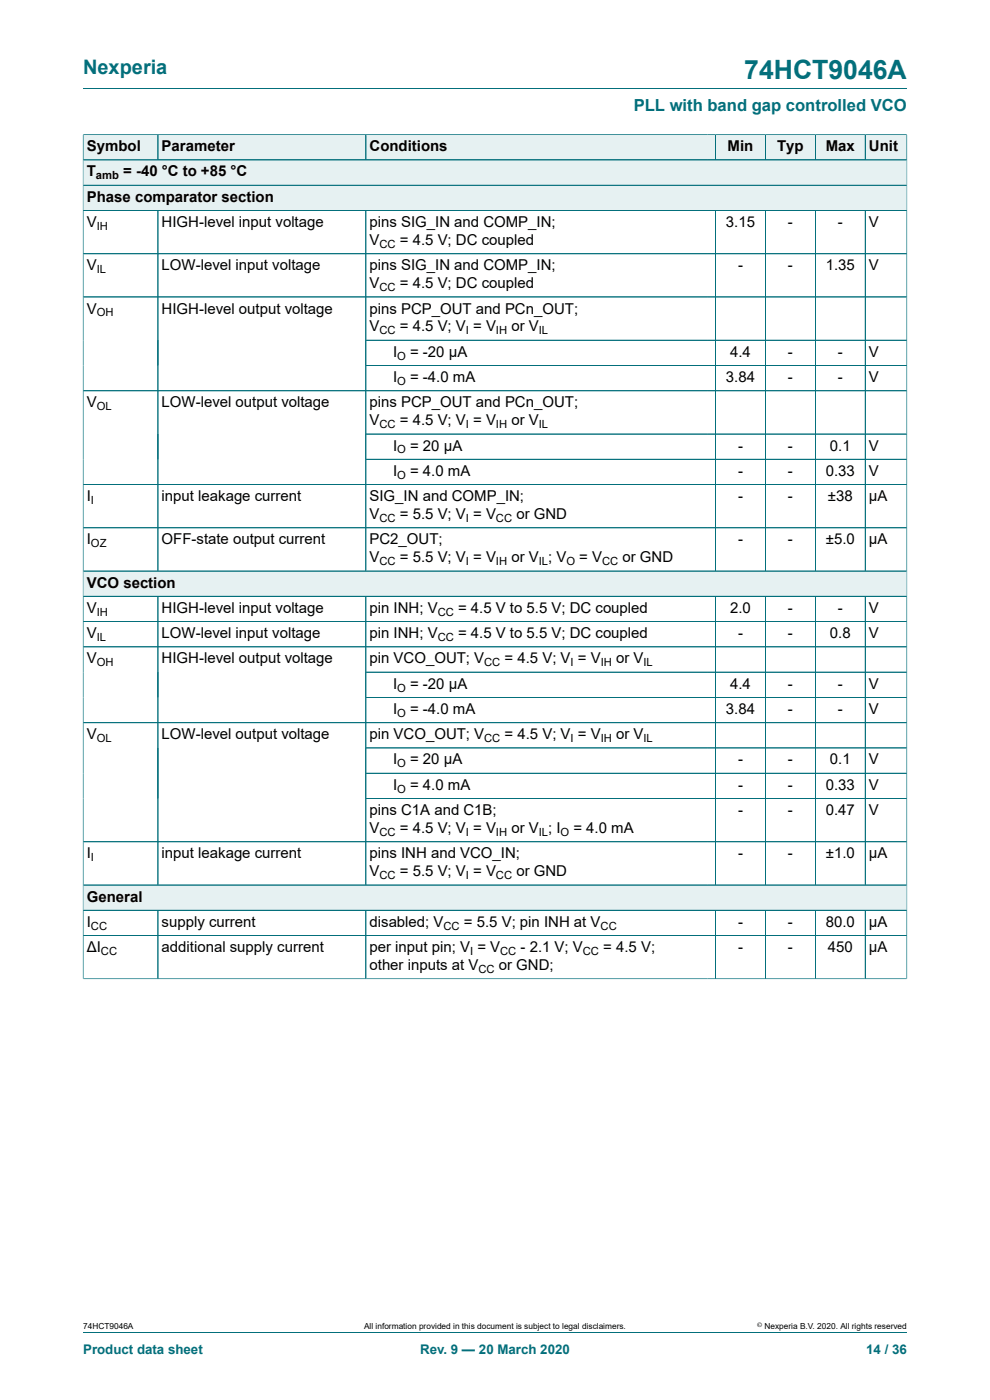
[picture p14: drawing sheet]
<svg xmlns="http://www.w3.org/2000/svg" width="210mm" height="297mm" viewBox="0 0 210 297" stroke-linecap="round" stroke-linejoin="round" font-family="sans-serif">
<defs><g id="words">
<text font-size="5.6" fill="#036f7b" x="157.9" y="16.8">74HCT9046A</text>
<text font-size="4.2" fill="#036f7b" x="17.6" y="15.6">Nexperia</text>
<text font-size="3.5" fill="#036f7b" x="134.4" y="23.7">PLL with band gap controlled VCO</text>
<g font-size="3.2">
<text x="18.4" y="32.1">Symbol</text>
<text x="34.3" y="32.1">Parameter</text>
<text x="78.4" y="32.1">Conditions</text>
<text x="154.4" y="32.1">Min</text>
<text x="164.8" y="32.1">Typ</text>
<text x="175.2" y="32.1">Max</text>
<text x="184.3" y="32.1">Unit</text>
<text x="18.4" y="37.4">T</text>
<text x="26.1" y="37.4">= -40 °C to +85 °C</text>
<text x="18.4" y="42.8">Phase comparator section</text>
<text x="18.4" y="48.2">V</text>
<text x="34.3" y="48.2">HIGH-level input voltage</text>
<text x="78.4" y="48.2">pins SIG_IN and COMP_IN;</text>
<text x="78.4" y="52">V</text>
<text x="84.8" y="52">= 4.5 V; DC coupled</text>
<text x="154" y="48.2">3.15</text>
<text x="167.1" y="48.2">-</text>
<text x="177.7" y="48.2">-</text>
<text x="184.3" y="48.2">V</text>
<text x="18.4" y="57.3">V</text>
<text x="34.3" y="57.3">LOW-level input voltage</text>
<text x="78.4" y="57.3">pins SIG_IN and COMP_IN;</text>
<text x="156.6" y="57.3">-</text>
<text x="167.1" y="57.3">-</text>
<text x="175.2" y="57.3">1.35</text>
<text x="184.3" y="57.3">V</text>
<text x="78.4" y="61.1">V</text>
<text x="84.8" y="61.1">= 4.5 V; DC coupled</text>
<text x="18.4" y="66.5">V</text>
<text x="34.3" y="66.5">HIGH-level output voltage</text>
<text x="78.4" y="66.5">pins PCP_OUT and PCn_OUT;</text>
<text x="78.4" y="70.3">V</text>
<text x="84.8" y="70.3">= 4.5 V; V = V</text>
<text x="108.5" y="70.3">or V</text>
<text x="83.4" y="75.7">I</text>
<text x="87" y="75.7">= -20 μA</text>
<text x="154.9" y="75.7">4.4</text>
<text x="167.1" y="75.7">-</text>
<text x="177.7" y="75.7">-</text>
<text x="184.3" y="75.7">V</text>
<text x="83.4" y="81">I</text>
<text x="87" y="81">= -4.0 mA</text>
<text x="154" y="81">3.84</text>
<text x="167.1" y="81">-</text>
<text x="177.7" y="81">-</text>
<text x="184.3" y="81">V</text>
<text x="18.4" y="86.4">V</text>
<text x="34.3" y="86.4">LOW-level output voltage</text>
<text x="78.4" y="86.4">pins PCP_OUT and PCn_OUT;</text>
<text x="78.4" y="90.2">V</text>
<text x="83.4" y="95.6">I</text>
<text x="84.8" y="90.2">= 4.5 V; V = V</text>
<text x="87" y="95.6">= 20 μA</text>
<text x="108.5" y="90.2">or V</text>
<text x="156.6" y="95.6">-</text>
<text x="167.1" y="95.6">-</text>
<text x="176" y="95.6">0.1</text>
<text x="184.3" y="95.6">V</text>
<text x="83.4" y="100.9">I</text>
<text x="87" y="100.9">= 4.0 mA</text>
<text x="156.6" y="100.9">-</text>
<text x="167.1" y="100.9">-</text>
<text x="175.2" y="100.9">0.33</text>
<text x="184.3" y="100.9">V</text>
<text x="18.4" y="106.3">I</text>
<text x="34.3" y="106.3">input leakage current</text>
<text x="78.4" y="106.3">SIG_IN and COMP_IN;</text>
<text x="156.6" y="106.3">-</text>
<text x="167.1" y="106.3">-</text>
<text x="175.6" y="106.3">±38</text>
<text x="184.3" y="106.3">μA</text>
<text x="78.4" y="110.1">V</text>
<text x="84.8" y="110.1">= 5.5 V; V = V</text>
<text x="109.5" y="110.1">or GND</text>
<text x="18.4" y="115.5">I</text>
<text x="34.3" y="115.5">OFF-state output current</text>
<text x="78.4" y="115.5">PC2_OUT;</text>
<text x="78.4" y="119.3">V</text>
<text x="84.8" y="119.3">= 5.5 V; V = V</text>
<text x="108.5" y="119.3">or V ; V</text>
<text x="122.9" y="119.3">= V</text>
<text x="132" y="119.3">or GND</text>
<text x="156.6" y="115.5">-</text>
<text x="167.1" y="115.5">-</text>
<text x="175.2" y="115.5">±5.0</text>
<text x="184.3" y="115.5">μA</text>
<text x="18.4" y="124.6">VCO section</text>
<text x="18.4" y="130">V</text>
<text x="34.3" y="130">HIGH-level input voltage</text>
<text x="78.4" y="130">pin INH; V</text>
<text x="97.2" y="130">= 4.5 V to 5.5 V; DC coupled</text>
<text x="154.9" y="130">2.0</text>
<text x="167.1" y="130">-</text>
<text x="177.7" y="130">-</text>
<text x="184.3" y="130">V</text>
<text x="18.4" y="135.4">V</text>
<text x="34.3" y="135.4">LOW-level input voltage</text>
<text x="78.4" y="135.4">pin INH; V</text>
<text x="97.2" y="135.4">= 4.5 V to 5.5 V; DC coupled</text>
<text x="156.6" y="135.4">-</text>
<text x="167.1" y="135.4">-</text>
<text x="176" y="135.4">0.8</text>
<text x="184.3" y="135.4">V</text>
<text x="18.4" y="140.7">V</text>
<text x="34.3" y="140.7">HIGH-level output voltage</text>
<text x="78.4" y="140.7">pin VCO_OUT; V</text>
<text x="107" y="140.7">= 4.5 V; V = V</text>
<text x="130.7" y="140.7">or V</text>
<text x="83.4" y="146.1">I</text>
<text x="87" y="146.1">= -20 μA</text>
<text x="154.9" y="146.1">4.4</text>
<text x="167.1" y="146.1">-</text>
<text x="177.7" y="146.1">-</text>
<text x="184.3" y="146.1">V</text>
<text x="83.4" y="151.5">I</text>
<text x="87" y="151.5">= -4.0 mA</text>
<text x="154" y="151.5">3.84</text>
<text x="167.1" y="151.5">-</text>
<text x="177.7" y="151.5">-</text>
<text x="184.3" y="151.5">V</text>
<text x="18.4" y="156.8">V</text>
<text x="34.3" y="156.8">LOW-level output voltage</text>
<text x="78.4" y="156.8">pin VCO_OUT; V</text>
<text x="107" y="156.8">= 4.5 V; V = V</text>
<text x="130.7" y="156.8">or V</text>
<text x="83.4" y="162.2">I</text>
<text x="83.4" y="167.5">I</text>
<text x="87" y="162.2">= 20 μA</text>
<text x="87" y="167.5">= 4.0 mA</text>
<text x="156.6" y="162.2">-</text>
<text x="156.6" y="167.5">-</text>
<text x="167.1" y="162.2">-</text>
<text x="167.1" y="167.5">-</text>
<text x="175.2" y="167.5">0.33</text>
<text x="176" y="162.2">0.1</text>
<text x="184.3" y="162.2">V</text>
<text x="184.3" y="167.5">V</text>
<text x="78.4" y="172.9">pins C1A and C1B;</text>
<text x="156.6" y="172.9">-</text>
<text x="167.1" y="172.9">-</text>
<text x="175.2" y="172.9">0.47</text>
<text x="184.3" y="172.9">V</text>
<text x="78.4" y="176.7">V</text>
<text x="84.8" y="176.7">= 4.5 V; V = V</text>
<text x="108.5" y="176.7">or V ; I</text>
<text x="121.6" y="176.7">= 4.0 mA</text>
<text x="18.4" y="182.1">I</text>
<text x="34.3" y="182.1">input leakage current</text>
<text x="78.4" y="182.1">pins INH and VCO_IN;</text>
<text x="78.4" y="185.9">V</text>
<text x="84.8" y="185.9">= 5.5 V; V = V</text>
<text x="109.5" y="185.9">or GND</text>
<text x="156.6" y="182.1">-</text>
<text x="167.1" y="182.1">-</text>
<text x="175.2" y="182.1">±1.0</text>
<text x="184.3" y="182.1">μA</text>
<text x="18.4" y="191.3">General</text>
<text x="18.4" y="196.6">I</text>
<text x="34.3" y="196.6">supply current</text>
<text x="78.4" y="196.6">disabled; V</text>
<text x="98.4" y="196.6">= 5.5 V; pin INH at V</text>
<text x="156.6" y="196.6">-</text>
<text x="167.1" y="196.6">-</text>
<text x="175.2" y="196.6">80.0</text>
<text x="184.3" y="196.6">μA</text>
<text x="18.4" y="202">ΔI</text>
<text x="34.3" y="202">additional supply current</text>
<text x="78.4" y="202">per input pin; V = V</text>
<text x="110.4" y="202">- 2.1 V; V</text>
<text x="128" y="202">= 4.5 V;</text>
<text x="156.6" y="202">-</text>
<text x="167.1" y="202">-</text>
<text x="175.6" y="202">450</text>
<text x="184.3" y="202">μA</text>
<text x="78.4" y="205.8">other inputs at V</text>
<text x="105.8" y="205.8">or GND;</text>
</g>
<g font-size="2.8" fill="#036f7b">
<text x="17.6" y="287.2">Product data sheet</text>
<text x="89.1" y="287.2">Rev. 9 — 20 March 2020</text>
<text x="183.7" y="287.2">14 / 36</text>
</g>
<g font-size="2.4">
<text x="20.4" y="38.1">amb</text>
<text x="20.5" y="48.8">IH</text>
<text x="80.5" y="52.6">CC</text>
<text x="20.5" y="58">IL</text>
<text x="80.5" y="61.8">CC</text>
<text x="20.5" y="67.1">OH</text>
<text x="80.5" y="70.9">CC</text>
<text x="98.8" y="70.9">I</text>
<text x="105.2" y="70.9">IH</text>
<text x="114.3" y="70.9">IL</text>
<text x="84.3" y="76.3">O</text>
<text x="84.3" y="81.7">O</text>
<text x="20.5" y="87">OL</text>
<text x="80.5" y="90.8">CC</text>
<text x="98.8" y="90.8">I</text>
<text x="105.2" y="90.8">IH</text>
<text x="114.3" y="90.8">IL</text>
<text x="84.3" y="96.2">O</text>
<text x="84.3" y="101.6">O</text>
<text x="19.3" y="106.9">I</text>
<text x="80.5" y="110.7">CC</text>
<text x="98.8" y="110.7">I</text>
<text x="105.2" y="110.7">CC</text>
<text x="19.3" y="116.1">OZ</text>
<text x="80.5" y="119.9">CC</text>
<text x="98.8" y="119.9">I</text>
<text x="105.2" y="119.9">IH</text>
<text x="114.3" y="119.9">IL</text>
<text x="120.1" y="119.9">O</text>
<text x="127.7" y="119.9">CC</text>
<text x="20.5" y="130.6">IH</text>
<text x="92.8" y="130.6">CC</text>
<text x="20.5" y="136">IL</text>
<text x="92.8" y="136">CC</text>
<text x="20.5" y="141.4">OH</text>
<text x="102.7" y="141.4">CC</text>
<text x="121" y="141.4">I</text>
<text x="127.4" y="141.4">IH</text>
<text x="136.5" y="141.4">IL</text>
<text x="84.3" y="146.7">O</text>
<text x="84.3" y="152.1">O</text>
<text x="20.5" y="157.4">OL</text>
<text x="102.7" y="157.4">CC</text>
<text x="121" y="157.4">I</text>
<text x="127.4" y="157.4">IH</text>
<text x="136.5" y="157.4">IL</text>
<text x="84.3" y="162.8">O</text>
<text x="84.3" y="168.2">O</text>
<text x="80.5" y="177.3">CC</text>
<text x="98.8" y="177.3">I</text>
<text x="105.2" y="177.3">IH</text>
<text x="114.3" y="177.3">IL</text>
<text x="118.9" y="177.3">O</text>
<text x="19.3" y="182.7">I</text>
<text x="80.5" y="186.5">CC</text>
<text x="98.8" y="186.5">I</text>
<text x="105.2" y="186.5">CC</text>
<text x="19.3" y="197.2">CC</text>
<text x="94.1" y="197.2">CC</text>
<text x="127.4" y="197.2">CC</text>
<text x="21.4" y="202.6">CC</text>
<text x="99.7" y="202.6">I</text>
<text x="106.1" y="202.6">CC</text>
<text x="123.6" y="202.6">CC</text>
<text x="101.5" y="206.4">CC</text>
</g>
<g font-size="1.8">
<text x="17.6" y="282">74HCT9046A</text>
<text x="77.2" y="282">All information provided in this document is subject to legal disclaimers.</text>
<text x="162.2" y="282">Nexperia B.V. 2020. All rights reserved</text>
</g>
<text font-size="1.4" x="160.6" y="281.6">©</text>
</g></defs>
<path d="M17.6 18.8h174.8" fill="none" stroke="#036f7b" stroke-width=".21"/>
<path d="M17.7 28.6h15.7v5.3h-15.7z" fill="#e6f1f2"/>
<path d="M17.6 28.5v5.4h15.9v-5.3h-15.9" fill="none" stroke="#036f7b" stroke-width=".21"/>
<path d="M33.6 28.6h43.9v5.3h-43.9z" fill="#e6f1f2"/>
<path d="M33.5 28.6h44.1v5.3h-44.1z" fill="none" stroke="#036f7b" stroke-width=".21"/>
<path d="M77.7 28.6h72.3v5.3h-72.3z" fill="#e6f1f2"/>
<path d="M150 28.6h-72.4v5.3h72.4" fill="none" stroke="#036f7b" stroke-width=".21"/>
<path d="M150 28.6h1.7v5.3h-1.7z" fill="#e6f1f2"/>
<path d="M150 28.6h1.8v5.3h-1.8" fill="none" stroke="#036f7b" stroke-width=".21"/>
<path d="M151.9 28.6h10.4v5.3h-10.4z" fill="#e6f1f2"/>
<path d="M151.8 28.6h10.6v5.3h-10.6z" fill="none" stroke="#036f7b" stroke-width=".21"/>
<path d="M162.4 28.6h10.5v5.3h-10.5z" fill="#e6f1f2"/>
<path d="M162.4 28.6h10.6v5.3h-10.6z" fill="none" stroke="#036f7b" stroke-width=".21"/>
<path d="M173 28.6h10.5v5.3h-10.5z" fill="#e6f1f2"/>
<path d="M173 28.6h10.5v5.3h-10.5z" fill="none" stroke="#036f7b" stroke-width=".21"/>
<path d="M183.6 28.6h8.7v5.3h-8.7z" fill="#e6f1f2"/>
<path d="M192.4 28.5v10.8h-174.8v-5.4h174.8M192.4 28.6h-8.9v5.3" fill="none" stroke="#036f7b" stroke-width=".21"/>
<path d="M17.7 34h174.6v5.2h-174.6z" fill="#e6f1f2"/>
<path d="M17.6 39.3h174.8v5.4h-174.8z" fill="none" stroke="#036f7b" stroke-width=".21"/>
<path d="M17.7 39.4h174.6v5.2h-174.6z" fill="#e6f1f2"/>
<g fill="none" stroke="#036f7b" stroke-width=".21">
<path d="M17.6 44.7h174.8v81.8h-174.8zM17.6 53.8h174.8M33.5 44.7v76.4M77.6 44.7v76.4M151.8 44.7v76.4M162.4 44.7v76.4M173 44.7v76.4M183.5 44.7v76.4M17.6 63h174.8M77.6 72.2h114.8M77.6 77.5h114.8M17.6 82.9h174.8"/>
<path d="M77.6 92.1h114.8M77.6 97.4h114.8M17.6 102.8h174.8M17.6 112h174.8M17.6 121.1h174.8"/>
</g>
<path d="M17.7 121.2h174.6v5.2h-174.6z" fill="#e6f1f2"/>
<g fill="none" stroke="#036f7b" stroke-width=".21">
<path d="M17.6 126.5h174.8v66.6h-174.8zM17.6 137.2h174.8M33.5 126.5v61.2M77.6 126.5v61.2M151.8 126.5v61.2M162.4 126.5v61.2M173 126.5v61.2M183.5 126.5v61.2M192.4 131.9h-174.8M17.6 153.3h174.8M77.6 142.6h114.8M77.6 148h114.8"/>
<path d="M77.6 158.7h114.8M17.6 178.6h174.8M77.6 164h114.8M77.6 169.4h114.8M17.6 187.7h174.8"/>
</g>
<path d="M17.7 187.8h174.6v5.2h-174.6z" fill="#e6f1f2"/>
<g fill="none" stroke="#036f7b" stroke-width=".21">
<path d="M17.6 28.6v179.1M17.7 28.6h174.6M17.7 33.9h174.6M17.7 39.3h174.6M33.5 28.6v5.3M77.6 28.6v5.3M151.8 28.6v5.3M162.4 28.6v5.3M173 28.6v5.3M183.5 28.6v5.3M192.4 28.6v179.1M33.5 44.7v76.4"/>
<path d="M77.6 44.7v76.4M151.8 44.7v76.4M162.4 44.7v76.4M173 44.7v76.4M183.5 44.7v76.4M192.3 44.7h-174.6M192.3 53.8h-174.6M192.3 63h-174.6M192.3 72.2h-114.6M192.3 77.5h-114.6M17.7 82.9h174.6M77.7 92.1h114.6"/>
<path d="M77.7 97.4h114.6M17.7 102.8h174.6M17.7 112h174.6M17.7 121.1h174.6M17.7 126.5h174.6M17.7 137.2h174.6M33.5 126.6v61.1M77.6 126.6v61.1M151.8 126.6v61.1M162.4 126.6v61.1M173 126.6v61.1M183.5 126.6v61.1"/>
<path d="M192.3 131.9h-174.6M17.7 153.3h174.6M77.7 142.6h114.6M192.3 148h-114.6M192.3 158.7h-114.6M17.7 178.6h174.6M77.7 164h114.6M77.7 169.4h114.6M17.6 193.1h174.8M17.6 198.5h174.8M33.5 193.1v14.5M77.6 193.1v14.5"/>
<path d="M151.8 193.1v14.5M162.4 193.1v14.5M173 193.1v14.5M183.5 193.1v14.5M192.3 187.7h-174.6M17.6 207.6h174.8M17.6 282.6h174.8"/>
</g>
<use href="#words"/>
</svg>
